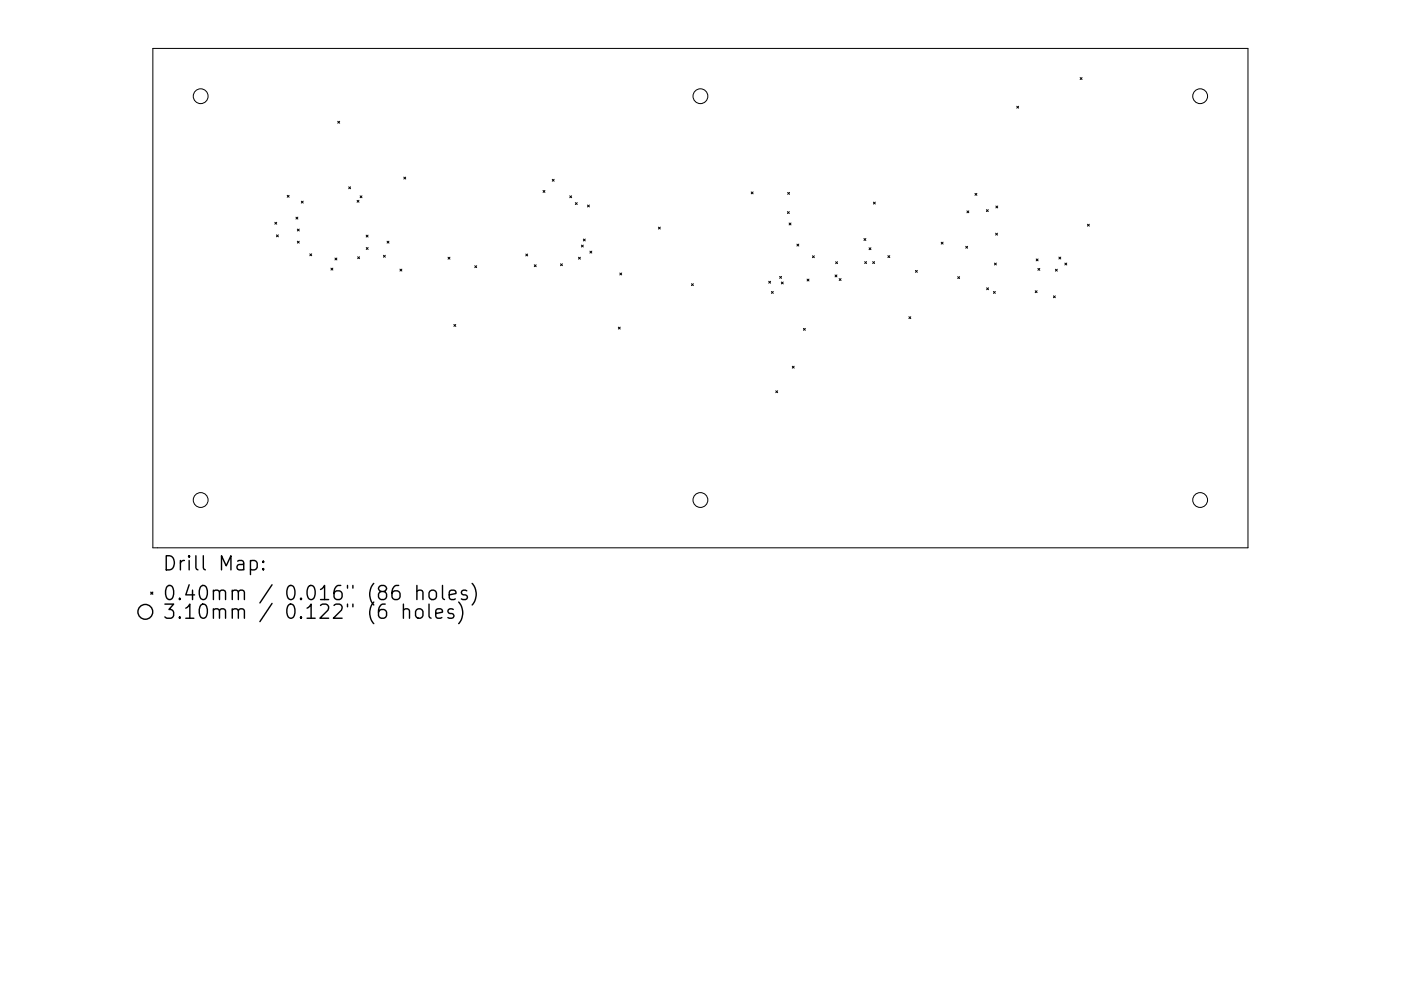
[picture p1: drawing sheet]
<svg xmlns="http://www.w3.org/2000/svg" width="297mm" height="210mm" viewBox="0 0 297 210" stroke-linecap="round" stroke-linejoin="round" font-family="sans-serif">
<defs><g id="words">
<g font-size="4.2">
<text x="34.4" y="121.1">Drill Map:</text>
<text x="34.4" y="127.4">0.40mm / 0.016&quot; (86 holes)</text>
<text x="34.4" y="131.3">3.10mm / 0.122&quot; (6 holes)</text>
</g>
</g></defs>
<g fill="none" stroke="#000" stroke-width=".21">
<path d="M32.4 10.3h232.2v105.9h-232.2zM229 16.5l.4 .4M229.4 16.5l-.4 .4M71.6 25.7l.4 .4M72 25.7l-.4 .4M73.9 39.6l.4 .4M74.3 39.6l-.4 .4M85.6 37.6l.4 .4M86 37.6l-.4 .4M117.1 38l.4 .4M117.5 38l-.4 .4M215.6 22.5l.4 .4"/>
<path d="M216 22.5l-.4 .4M58.3 47.2l.4 .4M58.6 49.8l.4 .4M58.7 47.2l-.4 .4M59 49.8l-.4 .4M60.9 41.4l.4 .4M61.3 41.4l-.4 .4M62.7 46.1l.5 .4M63 48.6l.4 .4M63 51.2l.4 .4M63.2 46.1l-.5 .4M63.4 48.6l-.4 .4"/>
<path d="M63.4 51.2l-.4 .4M63.9 42.7l.4 .4M64.3 42.7l-.4 .4M65.7 53.9l.4 .4M66.1 53.9l-.4 .4M70.2 56.9l.4 .4M70.6 56.9l-.4 .4M71 54.7l.4 .5M71.4 54.7l-.4 .5M75.7 42.5l.4 .4M75.8 54.5l.4 .4M76.1 42.5l-.4 .4"/>
<path d="M76.2 54.5l-.4 .4M76.3 41.5l.5 .5M76.8 41.5l-.5 .5M77.6 49.9l.4 .4M77.7 52.5l.4 .4M78 49.9l-.4 .4M78.1 52.5l-.4 .4M81.3 54.2l.4 .4M81.7 54.2l-.4 .4M82.1 51.2l.4 .4M82.5 51.2l-.4 .4M84.8 57.1l.4 .4"/>
<path d="M85.2 57.1l-.4 .4M95 54.6l.4 .4M95.4 54.6l-.4 .4M100.7 56.4l.4 .4M101.1 56.4l-.4 .4M111.5 53.9l.4 .4M111.9 53.9l-.4 .4M113.3 56.2l.4 .4M113.7 56.2l-.4 .4M115.1 40.4l.4 .4M115.5 40.4l-.4 .4M118.8 56l.4 .4"/>
<path d="M119.2 56l-.4 .4M120.8 41.5l.4 .5M121.2 41.5l-.4 .5M122 43l.4 .4M122.4 43l-.4 .4M122.7 54.6l.4 .4M123.1 54.6l-.4 .4M123.3 52l.4 .4M123.7 52l-.4 .4M123.7 50.7l.4 .4M124.1 50.7l-.4 .4M124.6 43.5l.4 .4"/>
<path d="M125 43.5l-.4 .4M125.1 53.3l.4 .4M125.5 53.3l-.4 .4M131.4 57.9l.4 .4M131.8 57.9l-.4 .4M139.6 48.2l.4 .4M140 48.2l-.4 .4M159.3 40.7l.4 .4M159.7 40.7l-.4 .4M163 59.7l.4 .4M163.4 59.7l-.4 .4M165.3 58.6l.4 .5"/>
<path d="M165.7 59.8l.4 .4M165.7 58.6l-.4 .5M166.1 59.8l-.4 .4M166.9 44.9l.5 .4M167 40.8l.4 .4M167.3 47.3l.4 .4M167.4 44.9l-.5 .4M167.4 40.8l-.4 .4M167.7 47.3l-.4 .4M169 51.8l.4 .4M169.4 51.8l-.4 .4M171.1 59.2l.4 .4"/>
<path d="M171.5 59.2l-.4 .4M172.3 54.3l.4 .4M172.7 54.3l-.4 .4M177 58.3l.4 .4M177.2 55.5l.4 .4M177.4 58.3l-.4 .4M177.6 55.5l-.4 .4M177.9 59.1l.4 .4M178.3 59.1l-.4 .4M183.2 50.6l.4 .4M183.3 55.5l.4 .4M183.6 50.6l-.4 .4"/>
<path d="M183.7 55.5l-.4 .4M184.3 52.6l.4 .4M184.7 52.6l-.4 .4M185 55.5l.4 .4M185.2 42.9l.4 .4M185.4 55.5l-.4 .4M185.6 42.9l-.4 .4M188.2 54.2l.5 .4M188.7 54.2l-.5 .4M194.1 57.4l.4 .4M194.5 57.4l-.4 .4M199.6 51.4l.4 .4"/>
<path d="M200 51.4l-.4 .4M203.1 58.7l.4 .4M203.5 58.7l-.4 .4M204.8 52.3l.4 .4M205 44.7l.4 .4M205.2 52.3l-.4 .4M205.4 44.7l-.4 .4M206.7 41l.4 .4M207.1 41l-.4 .4M209.1 44.5l.4 .4M209.5 44.5l-.4 .4M210.8 55.8l.5 .4"/>
<path d="M211.1 49.5l.4 .4M211.1 43.7l.4 .4M211.3 55.8l-.5 .4M211.5 49.5l-.4 .4M211.5 43.7l-.4 .4M219.7 54.9l.4 .4M220.1 56.9l.4 .5M220.1 54.9l-.4 .4M220.5 56.9l-.4 .5M223.8 57.1l.4 .4M224.2 57.1l-.4 .4M224.5 54.5l.4 .5"/>
<path d="M224.9 54.5l-.4 .5M225.8 55.8l.4 .4M226.2 55.8l-.4 .4M230.6 47.6l.4 .4M231 47.6l-.4 .4M96.2 68.8l.4 .4M96.6 68.8l-.4 .4M131.1 69.4l.4 .4M131.5 69.4l-.4 .4M146.6 60.2l.4 .4M147 60.2l-.4 .4M163.5 61.8l.5 .4"/>
<path d="M164 61.8l-.5 .4M168 77.7l.4 .4M168.4 77.7l-.4 .4M170.3 69.7l.5 .4M170.8 69.7l-.5 .4M192.7 67.2l.4 .4M193.1 67.2l-.4 .4M209.2 61.1l.4 .4M209.6 61.1l-.4 .4M210.6 61.8l.4 .4M211 61.8l-.4 .4M219.5 61.7l.4 .4"/>
<path d="M219.9 61.7l-.4 .4M223.3 62.8l.5 .4M223.8 62.8l-.5 .4M164.5 82.9l.4 .4M164.9 82.9l-.4 .4"/>
<circle cx="42.5" cy="20.4" r="1.57"/>
<circle cx="148.5" cy="20.4" r="1.57"/>
<circle cx="254.5" cy="20.4" r="1.57"/>
<circle cx="42.5" cy="106.1" r="1.57"/>
<circle cx="148.5" cy="106.1" r="1.57"/>
<circle cx="254.5" cy="106.1" r="1.57"/>
</g>
<g fill="none" stroke="#000" stroke-width=".3">
<path d="M53.1 119.1l.9-.2 .5 .6v.8l-.3 .5-.2 .1-.9-.1M55.8 119.1l.2 .1-.2 .1-.1-.1 .1-.1v.2M32 125.6l.4 .5M32.4 125.6l-.4 .5M55.8 120.6l.2 .2-.2 .1-.1-.1 .1-.2v.3M85.5 129.5a.75 .75 0 0 1 1.3 .1v1.6M85.5 128.2v3M88.4 125.5a.74 .74 0 0 1 1.3 .1v1.6M88.4 129.3a.81 .81 0 0 1 1.3 .4v.9a.81 .81 0 0 1-.8 .6 .81 .81 0 0 1-.8-.6v-.9zM88.4 124.2v3M91 128.2v2.5l.4 .5M91.1 125.5a.81 .81 0 0 1 .8-.3 .81 .81 0 0 1 .6 .6v.8a.81 .81 0 0 1-.8 .6 .81 .81 0 0 1-.7-.6v-.8z"/>
<path d="M92.4 130.2l1.4-.3-.1-.6-.9-.1-.4 .4v1.1l.1 .3 .3 .2 .9-.2M93.8 124.2v2.6l.4 .4M95.2 126.2l1.5-.3-.2-.5-.8-.2-.5 .4v1.2l.2 .3 .3 .1 .8-.1M96.1 129.3l-.7-.1-.4 .4 .1 .4 1 .3 .1 .3-.1 .4-.3 .2-.8-.2M97.2 127.7a3.4 3.4 0 0 1 0 4.6M99 125.4l-.8-.2-.4 .4 .2 .5 1 .3 .1 .2-.1 .5-.3 .1-.9-.1M100.1 123.8a3.4 3.4 0 0 1 0 4.6"/>
<circle cx="30.8" cy="129.8" r="1.57"/>
</g>
<use href="#words"/>
</svg>
